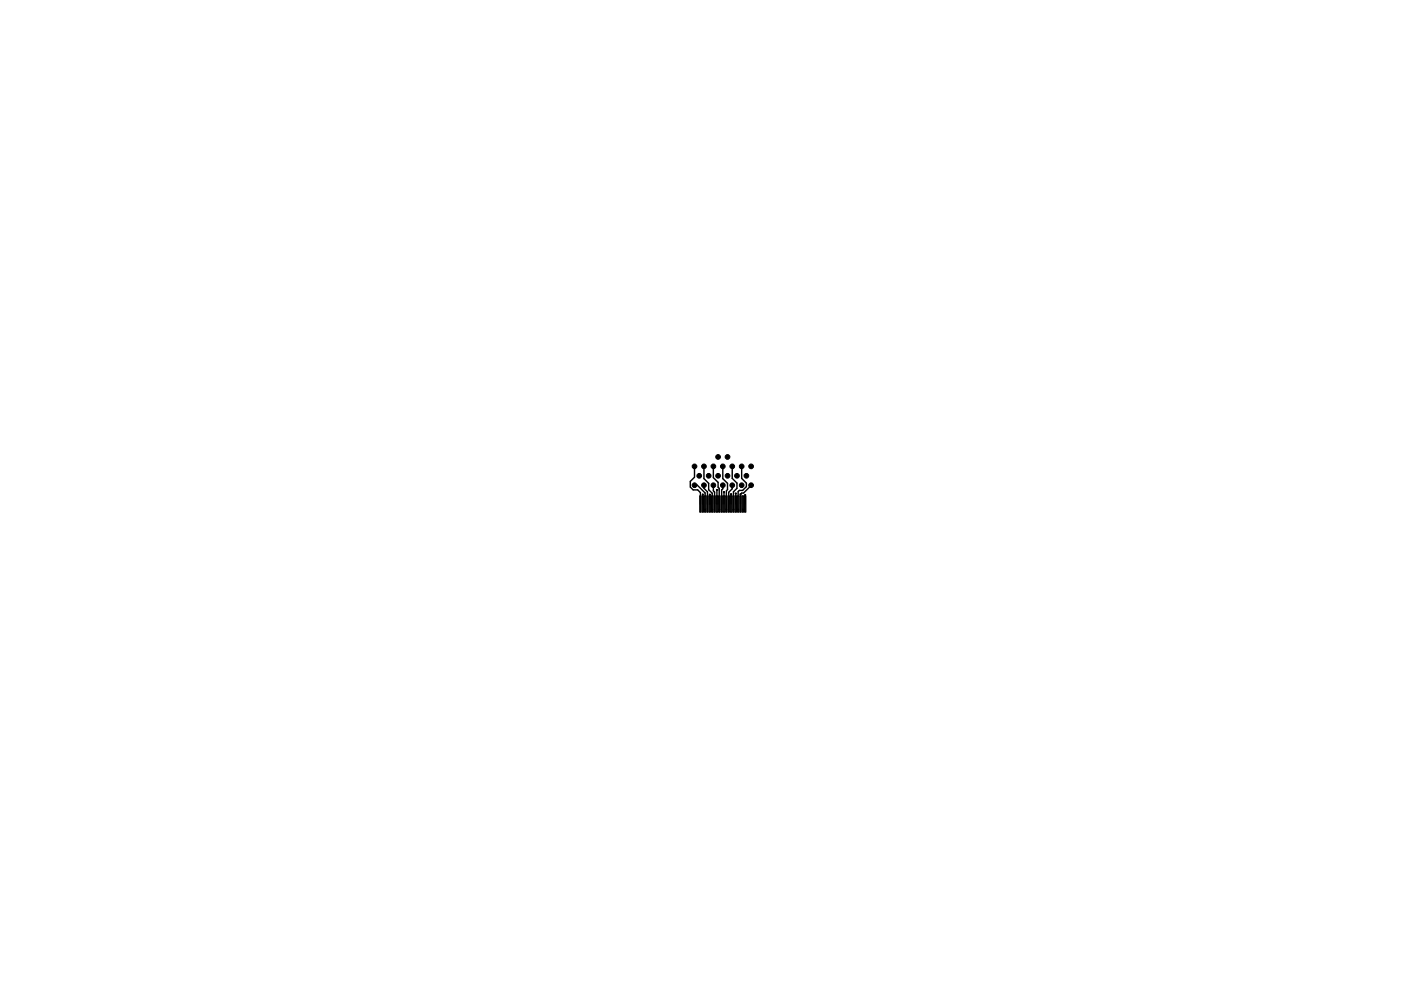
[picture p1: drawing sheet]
<svg xmlns="http://www.w3.org/2000/svg" width="297mm" height="210mm" viewBox="0 0 297 210" stroke-linecap="round" stroke-linejoin="round" font-family="sans-serif">
<g fill="#000" stroke="#000" stroke-width=".21">
<path d="M148.4 105.2h.3v3.5h-.3zM148.9 105.2h.3v3.5h-.3zM149.4 105.2h.3v3.5h-.3zM149.9 105.2h.3v3.5h-.3zM150.4 105.2h.3v3.5h-.3zM150.9 105.2h.3v3.5h-.3zM151.4 105.2h.3v3.5h-.3zM151.9 105.2h.3v3.5h-.3zM152.4 105.2h.3v3.5h-.3zM152.9 105.2h.3v3.5h-.3zM153.4 105.2h.3v3.5h-.3zM153.9 105.2h.3v3.5h-.3z"/>
<path d="M154.4 105.2h.3v3.5h-.3zM154.9 105.2h.3v3.5h-.3zM155.4 105.2h.3v3.5h-.3zM155.9 105.2h.3v3.5h-.3zM156.4 105.2h.3v3.5h-.3zM156.9 105.2h.3v3.5h-.3zM157.4 105.2h.3v3.5h-.3zM157.9 105.2h.3v3.5h-.3z"/>
<circle cx="147.3" cy="98.9" r=".5"/>
<circle cx="149.3" cy="98.9" r=".5"/>
<circle cx="151.3" cy="98.9" r=".5"/>
<circle cx="152.3" cy="96.9" r=".5"/>
<circle cx="153.3" cy="98.9" r=".5"/>
<circle cx="154.2" cy="96.9" r=".5"/>
<circle cx="155.2" cy="98.9" r=".5"/>
<circle cx="157.2" cy="98.9" r=".5"/>
<circle cx="159.3" cy="98.9" r=".5"/>
<circle cx="147.3" cy="102.9" r=".5"/>
<circle cx="148.2" cy="100.9" r=".5"/>
<circle cx="149" cy="104.9" r=".13"/>
<circle cx="149.2" cy="102.9" r=".5"/>
<circle cx="149.5" cy="108.1" r=".12"/>
<circle cx="150.2" cy="100.9" r=".5"/>
<circle cx="150.5" cy="104.9" r=".12"/>
<circle cx="151" cy="108.1" r=".12"/>
<circle cx="151.2" cy="102.9" r=".5"/>
<circle cx="152" cy="103.9" r=".13"/>
<circle cx="152.2" cy="100.9" r=".5"/>
<circle cx="152.5" cy="108.1" r=".12"/>
<circle cx="153.2" cy="102.9" r=".5"/>
<circle cx="153.5" cy="104.4" r=".12"/>
<circle cx="154" cy="108.1" r=".12"/>
<circle cx="154.2" cy="100.9" r=".5"/>
<circle cx="155" cy="104.8" r=".13"/>
<circle cx="155.2" cy="102.9" r=".5"/>
<circle cx="155.5" cy="108.1" r=".12"/>
<circle cx="156" cy="104.7" r=".12"/>
<circle cx="156.2" cy="100.9" r=".5"/>
<circle cx="156.5" cy="108.1" r=".12"/>
<circle cx="157" cy="104.9" r=".12"/>
<circle cx="157.2" cy="102.9" r=".5"/>
<circle cx="157.5" cy="108.1" r=".12"/>
<circle cx="158" cy="105" r=".12"/>
<circle cx="158.2" cy="100.9" r=".5"/>
<circle cx="159.2" cy="102.9" r=".5"/>
</g>
<g fill="none" stroke="#000" stroke-width=".3">
<path d="M147.2 98.9v2.3l-.8 .9v1.2l.6 .6h.9l.6 .6v2.4M149.2 98.9v2.6l1 1v1.4l.8 .7v.7M151.2 98.9v2.4l1 1v1.1l.3 .2v3.3M153.2 98.9v2.6l1 1v1.3l-.2 .4v1.1M155.2 98.9v2.6l1 1v1.1l-.7 .7v1M157.2 98.9v2.6l1 1v.7l-.7 .8h-.7l-.3 .3v1M147.2 102.9h.7l1.6 1.7v.7M149 104.9h.1M149 104.9v2M149 106.9h.1M149.2 102.9v.7l.8 .7v2.6M150.5 106.9h.1"/>
<path d="M150.5 104.9h.1M150.5 104.9v2M151.2 102.9v1.2l.3 .3v2.5M152 103.9h.1M152 103.9v3M152 106.9h.1M152.5 106.9h.1M153 106.9h.1M153.2 102.9v.8l-.2 .2v3M153.5 104.4h.1M153.5 104.4v2.5M155 104.8h.1"/>
<path d="M155 104.8v2.1M155.2 102.9v.8l-.7 .7v2.5M156 104.7h.1M156 104.7v2.2M157.5 108.1h.1M158 105v1.9M159.3 103l-1.6 1.6h-.4l-.3 .3v2M159.3 102.9v.1"/>
</g>
</svg>
